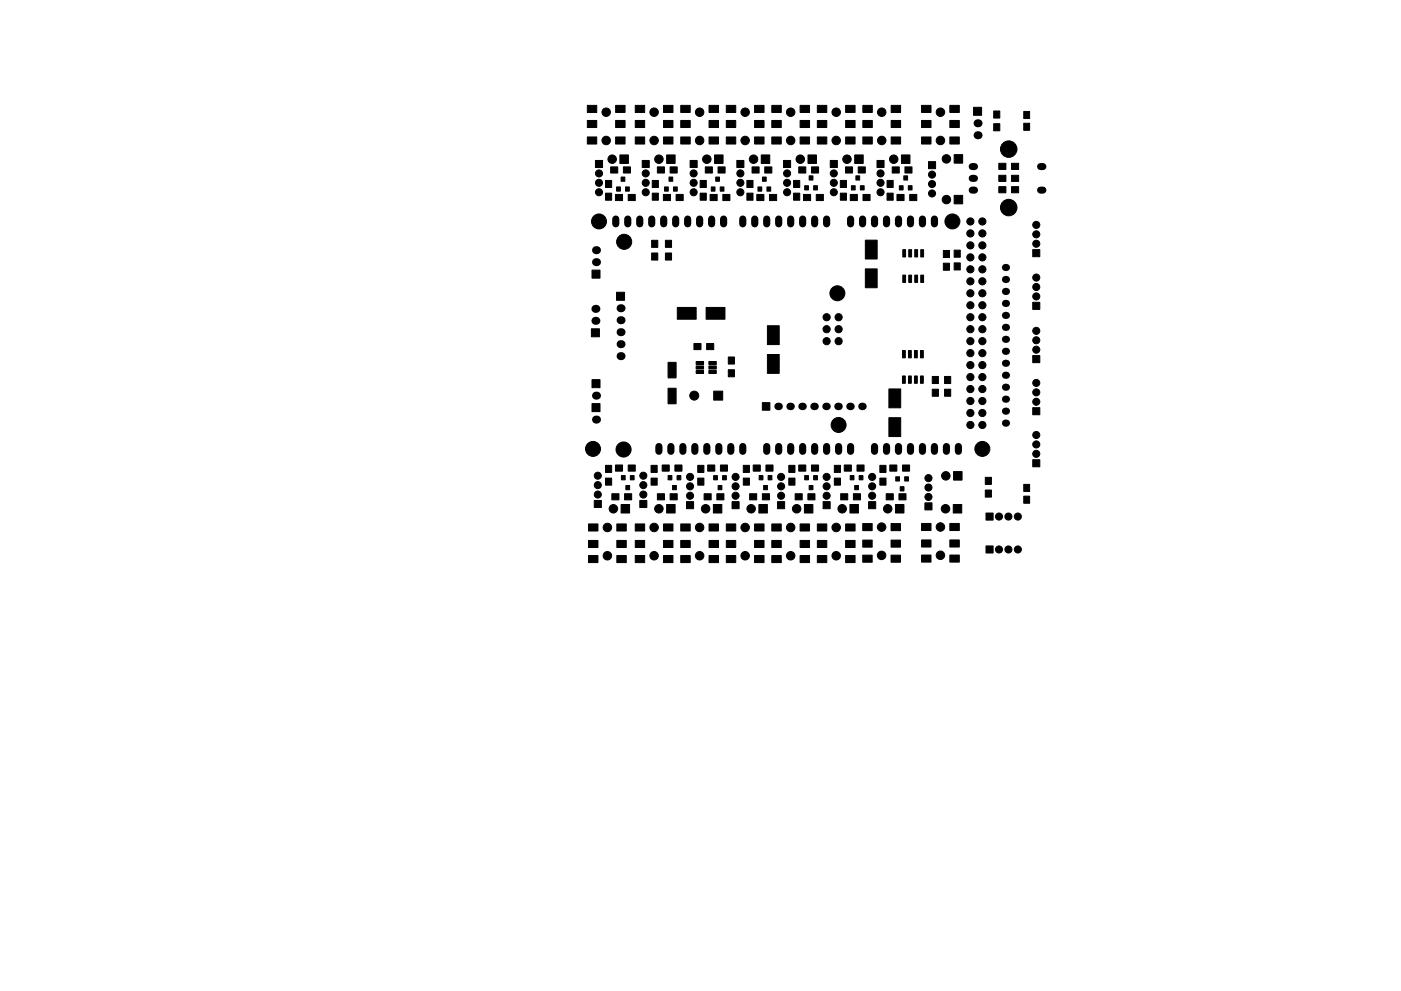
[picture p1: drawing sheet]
<svg xmlns="http://www.w3.org/2000/svg" width="297mm" height="210mm" viewBox="0 0 297 210" stroke-linecap="round" stroke-linejoin="round" font-family="sans-serif">
<g fill="#000" stroke="#000" stroke-width=".21">
<path d="M126.2 34h1.6v1.5h-1.6zM124.5 29.1h2v1.5h-2zM124.5 22.4h2v1.5h-2zM124.5 25.6h2v1.5h-2zM129.5 35.4h1.5v1.3h-1.5zM128.4 38.3h1.3v1.5h-1.3zM130.7 39.7h.8v.9h-.8zM132.2 35.4h1.5v1.3h-1.5zM131.7 37.6h.8v.9h-.8zM130.5 29.1h2v1.5h-2zM130.5 25.6h2v1.5h-2zM130.5 22.4h2v1.5h-2z"/>
<path d="M131.4 32.9h1.8v1.8h-1.8zM132.6 39.7h.8v.9h-.8zM136.2 34h1.5v1.5h-1.5zM134.7 29.1h2v1.5h-2zM134.7 22.4h2v1.5h-2zM134.7 25.6h2v1.5h-2zM139.4 35.4h1.5v1.3h-1.5zM138.3 38.3h1.3v1.5h-1.3zM140.9 39.7h.8v.9h-.8zM142.1 35.4h1.5v1.3h-1.5zM141.8 37.6h.8v.9h-.8zM140.7 29.1h2v1.5h-2z"/>
<path d="M140.7 25.6h2v1.5h-2zM140.7 22.4h2v1.5h-2zM141.3 32.9h1.8v1.8h-1.8zM142.8 39.7h.8v.9h-.8zM146.3 34h1.5v1.5h-1.5zM144.3 29.1h2v1.5h-2zM144.3 22.4h2v1.5h-2zM144.3 25.6h2v1.5h-2zM149.5 35.4h1.5v1.3h-1.5zM148.4 38.3h1.3v1.5h-1.3zM150.8 39.7h.8v.9h-.8zM152.2 35.4h1.5v1.3h-1.5z"/>
<path d="M150.3 29.1h2v1.5h-2zM150.3 25.6h2v1.5h-2zM150.3 22.4h2v1.5h-2zM151.7 37.6h.8v.9h-.8zM151.5 32.9h1.8v1.8h-1.8zM152.7 39.7h.8v.9h-.8zM154 29.1h2v1.5h-2zM154 22.4h2v1.5h-2zM154 25.6h2v1.5h-2zM156.2 34h1.5v1.5h-1.5zM159.4 35.4h1.5v1.3h-1.5zM158.4 38.3h1.3v1.5h-1.3z"/>
<path d="M160.7 39.7h.8v.9h-.8zM160 29.1h2v1.5h-2zM160 25.6h2v1.5h-2zM160 22.4h2v1.5h-2zM162.1 35.4h1.5v1.3h-1.5zM161.7 37.6h.8v.9h-.8zM161.4 32.9h1.8v1.8h-1.8zM162.6 39.7h.8v.9h-.8zM163.6 29.1h2v1.5h-2zM163.6 22.4h2v1.5h-2zM163.6 25.6h2v1.5h-2zM166.1 34h1.5v1.5h-1.5z"/>
<path d="M169.3 35.4h1.6v1.3h-1.6zM168.3 38.3h1.3v1.5h-1.3zM170.6 39.4h.8v.9h-.8zM169.6 29.1h2v1.5h-2zM169.6 25.6h2v1.5h-2zM169.6 22.4h2v1.5h-2zM172 35.4h1.6v1.3h-1.6zM171.6 37.3h.8v.9h-.8zM171.3 32.9h1.8v1.8h-1.8zM172.5 39.4h.8v.9h-.8zM173.3 29.1h2v1.5h-2zM173.3 22.4h2v1.5h-2z"/>
<path d="M173.3 25.6h2v1.5h-2zM176 34h1.5v1.5h-1.5zM179.3 35.4h1.5v1.3h-1.5zM178.2 38.3h1.3v1.5h-1.3zM179.3 29.1h2v1.5h-2zM179.3 25.6h2v1.5h-2zM179.3 22.4h2v1.5h-2zM180.5 39.4h.8v.9h-.8zM182 35.4h1.5v1.3h-1.5zM181.5 37.3h.8v.9h-.8zM181.2 32.9h1.8v1.8h-1.8zM182.4 39.4h.8v.9h-.8z"/>
<path d="M182.9 29.1h2v1.5h-2zM182.9 22.4h2v1.5h-2zM182.9 25.6h2v1.5h-2zM185.9 34h1.5v1.5h-1.5zM189.2 35.4h1.5v1.3h-1.5zM188.1 38.3h1.3v1.5h-1.3zM188.9 29.1h2v1.5h-2zM188.9 25.6h2v1.5h-2zM188.9 22.4h2v1.5h-2zM190.7 39.4h.8v.9h-.8zM191.9 35.4h1.5v1.3h-1.5zM191.6 37.3h.8v.9h-.8z"/>
<path d="M191.1 32.9h1.8v1.8h-1.8zM192.6 39.4h.8v.9h-.8zM196.9 34.3h1.5v1.5h-1.5zM195.4 29.1h2v1.5h-2zM195.4 22.4h2v1.5h-2zM195.4 25.6h2v1.5h-2zM201.4 29.1h2v1.5h-2zM201.4 25.6h2v1.5h-2zM201.4 22.4h2v1.5h-2zM202.3 32.8h1.8v1.8h-1.8zM206.4 22.8h1.7v1.7h-1.7zM210.7 23.5h1.3v1.5h-1.3z"/>
<path d="M210.7 26.2h1.3v1.5h-1.3zM211.8 37.2h1.5v1.3h-1.5zM211.8 34.7h1.5v1.3h-1.5zM214.5 37.2h1.5v1.3h-1.5zM214.5 34.7h1.5v1.3h-1.5zM217.1 23.6h1.2v1.5h-1.2zM217.1 26.1h1.2v1.5h-1.2zM125.5 57.3h1.7v1.7h-1.7zM128.4 41h1.3v1.5h-1.3zM130.5 41.3h1.5v1.3h-1.5zM133.2 41.3h1.5v1.3h-1.5zM138.2 53.7h1.3v1.5h-1.3z"/>
<path d="M138.2 51h1.3v1.5h-1.3zM138.3 41h1.3v1.5h-1.3zM140.6 41.3h1.5v1.3h-1.5zM141.1 53.7h1.3v1.5h-1.3zM141.1 51h1.3v1.5h-1.3zM143.3 41.3h1.5v1.3h-1.5zM148.4 41h1.3v1.5h-1.3zM150.6 41.3h1.5v1.3h-1.5zM153.3 41.3h1.5v1.3h-1.5zM158.4 41h1.3v1.5h-1.3zM160.5 41.3h1.5v1.3h-1.5zM163.2 41.3h1.5v1.3h-1.5z"/>
<path d="M168.3 41h1.3v1.5h-1.3zM170.4 41.3h1.5v1.3h-1.5zM173.1 41.3h1.5v1.3h-1.5zM178.2 41h1.3v1.5h-1.3zM180.3 41.3h1.5v1.3h-1.5zM183 41.3h1.5v1.3h-1.5zM183.5 51h2.5v4h-2.5zM188.1 41h1.3v1.5h-1.3zM191.4 53h.6v1.5h-.6zM191.4 58.4h.6v1.5h-.6zM190.2 41.3h1.5v1.3h-1.5zM192.7 53h.6v1.5h-.6z"/>
<path d="M192.7 58.4h.6v1.5h-.6zM193.9 53h.6v1.5h-.6zM193.9 58.4h.6v1.5h-.6zM192.9 41.3h1.5v1.3h-1.5zM195.2 53h.6v1.5h-.6zM195.2 58.4h.6v1.5h-.6zM200 53.1h1.3v1.5h-1.3zM200 55.8h1.3v1.5h-1.3zM202.3 55.8h1.3v1.5h-1.3zM202.3 53.1h1.3v1.5h-1.3zM202.3 41.4h1.8v1.8h-1.8zM211.8 39.6h1.5v1.3h-1.5z"/>
<path d="M214.5 39.6h1.5v1.3h-1.5zM219 53h1.5v1.5h-1.5zM125.4 69.8h1.7v1.7h-1.7zM130.7 62h1.7v1.7h-1.7zM147.1 72.9h1.5v1.3h-1.5zM147.6 78.6h1.6v.6h-1.6zM147.6 77.6h1.6v.7h-1.6zM147.6 76.7h1.6v.6h-1.6zM143.6 65.2h4v2.5h-4zM149.8 72.9h1.5v1.3h-1.5zM150.3 76.7h1.6v.6h-1.6zM150.3 78.6h1.6v.6h-1.6z"/>
<path d="M150.3 77.6h1.6v.7h-1.6zM149.7 65.2h4v2.5h-4zM154.4 78.4h1.3v1.5h-1.3zM154.4 75.7h1.3v1.5h-1.3zM162.7 75.2h2.5v4h-2.5zM162.7 69.1h2.5v4h-2.5zM183.5 57.1h2.5v4h-2.5zM191.3 74.4h.6v1.5h-.6zM192.6 74.4h.6v1.5h-.6zM193.9 74.4h.6v1.5h-.6zM195.2 74.4h.6v1.5h-.6zM197.7 79.9h1.3v1.5h-1.3z"/>
<path d="M219 64.1h1.5v1.5h-1.5zM219 75.4h1.5v1.5h-1.5zM125.5 80.6h1.7v1.7h-1.7zM125.5 85.6h1.7v1.7h-1.7zM128.4 98.7h1.3v1.5h-1.3zM130.5 98.7h1.5v1.3h-1.5zM133.2 98.7h1.5v1.3h-1.5zM138 98.7h1.3v1.5h-1.3zM140.4 98.7h1.5v1.3h-1.5zM141.6 82.4h1.7v3.3h-1.7zM141.6 76.9h1.7v3.3h-1.7zM143.1 98.7h1.5v1.3h-1.5z"/>
<path d="M147.9 98.7h1.3v1.5h-1.3zM150 98.7h1.5v1.3h-1.5zM151.3 83h1.9v1.9h-1.9zM152.7 98.7h1.5v1.3h-1.5zM157.6 98.7h1.3v1.5h-1.3zM159.7 98.7h1.5v1.3h-1.5zM161.6 85.4h1.6v1.6h-1.6zM162.4 98.7h1.5v1.3h-1.5zM167.2 98.7h1.3v1.5h-1.3zM169.3 98.7h1.6v1.3h-1.6zM172 98.7h1.6v1.3h-1.6zM176.9 98.7h1.3v1.5h-1.3z"/>
<path d="M179 98.7h1.5v1.3h-1.5zM181.7 98.7h1.5v1.3h-1.5zM186.5 98.7h1.3v1.5h-1.3zM188.5 88.6h2.5v4h-2.5zM188.5 82.5h2.5v4h-2.5zM188.7 98.7h1.5v1.3h-1.5zM191.3 79.8h.6v1.5h-.6zM191.4 98.7h1.5v1.3h-1.5zM192.6 79.8h.6v1.5h-.6zM193.9 79.8h.6v1.5h-.6zM195.2 79.8h.6v1.5h-.6zM197.7 82.6h1.3v1.5h-1.3z"/>
<path d="M200.3 82.6h1.3v1.5h-1.3zM200.3 79.9h1.3v1.5h-1.3zM219 86.5h1.5v1.5h-1.5zM219 97.5h1.5v1.5h-1.5zM124.8 111.2h2v1.5h-2zM124.8 114.7h2v1.5h-2zM124.8 117.9h2v1.5h-2zM126 106.2h1.5v1.5h-1.5zM128.4 101.4h1.3v1.5h-1.3zM129.7 104.8h1.5v1.3h-1.5zM130.8 111.2h2v1.5h-2zM130.8 117.9h2v1.5h-2z"/>
<path d="M130.8 114.7h2v1.5h-2zM131.7 100.9h.8v.9h-.8zM132.4 104.8h1.5v1.3h-1.5zM132.7 103h.8v.9h-.8zM131.7 107h1.8v1.8h-1.8zM133.6 100.9h.8v.9h-.8zM134.7 111.2h2v1.5h-2zM134.7 114.7h2v1.5h-2zM134.7 117.9h2v1.5h-2zM135.6 106.2h1.5v1.5h-1.5zM138 101.4h1.3v1.5h-1.3zM139.4 104.8h1.5v1.3h-1.5z"/>
<path d="M140.7 111.2h2v1.5h-2zM140.7 117.9h2v1.5h-2zM140.7 114.7h2v1.5h-2zM141.7 100.9h.8v.9h-.8zM142.1 104.8h1.5v1.3h-1.5zM142.6 103h.8v.9h-.8zM141.3 107h1.8v1.8h-1.8zM143.6 100.9h.8v.9h-.8zM144.3 111.2h2v1.5h-2zM144.3 114.7h2v1.5h-2zM144.3 117.9h2v1.5h-2zM145.6 106.4h1.5v1.5h-1.5z"/>
<path d="M147.9 101.4h1.3v1.5h-1.3zM149.3 104.8h1.5v1.3h-1.5zM150.3 111.2h2v1.5h-2zM150.3 117.9h2v1.5h-2zM150.3 114.7h2v1.5h-2zM151.3 100.9h.8v.9h-.8zM152 104.8h1.5v1.3h-1.5zM152.3 103h.8v.9h-.8zM151.2 107h1.8v1.8h-1.8zM153.2 100.9h.8v.9h-.8zM154 111.2h2v1.5h-2zM154 114.7h2v1.5h-2z"/>
<path d="M154 117.9h2v1.5h-2zM155.2 106.4h1.5v1.5h-1.5zM157.6 101.4h1.3v1.5h-1.3zM158.9 104.8h1.5v1.3h-1.5zM160 111.2h2v1.5h-2zM160 117.9h2v1.5h-2zM160 114.7h2v1.5h-2zM161 100.9h.8v.9h-.8zM161.6 104.8h1.5v1.3h-1.5zM161.9 103h.8v.9h-.8zM160.9 107h1.8v1.8h-1.8zM162.9 100.9h.8v.9h-.8z"/>
<path d="M163.6 111.2h2v1.5h-2zM163.6 114.7h2v1.5h-2zM163.6 117.9h2v1.5h-2zM164.9 106.4h1.5v1.5h-1.5zM167.2 101.4h1.3v1.5h-1.3zM168.6 104.8h1.5v1.3h-1.5zM169.6 111.2h2v1.5h-2zM169.6 117.9h2v1.5h-2zM169.6 114.7h2v1.5h-2zM170.6 100.9h.8v.9h-.8zM171.3 104.8h1.5v1.3h-1.5zM171.6 103h.8v.9h-.8z"/>
<path d="M170.6 107h1.7v1.8h-1.7zM172.5 100.9h.8v.9h-.8zM173.3 111.2h2v1.5h-2zM173.3 114.7h2v1.5h-2zM173.3 117.9h2v1.5h-2zM174.5 106.4h1.5v1.5h-1.5zM176.9 101.4h1.3v1.5h-1.3zM178.2 104.8h1.5v1.3h-1.5zM179.3 111.2h2v1.5h-2zM179.3 117.9h2v1.5h-2zM179.3 114.7h2v1.5h-2zM180.3 100.9h.8v.9h-.8z"/>
<path d="M180.9 104.8h1.5v1.3h-1.5zM181.2 103h.8v.9h-.8zM180.2 107h1.8v1.8h-1.8zM182.2 100.9h.8v.9h-.8zM182.9 111.1h2v1.5h-2zM182.9 114.6h2v1.5h-2zM182.9 117.8h2v1.5h-2zM184.2 106.4h1.5v1.5h-1.5zM186.5 101.4h1.3v1.5h-1.3zM187.9 104.8h1.5v1.3h-1.5zM188.9 111.1h2v1.5h-2zM188.9 117.8h2v1.5h-2z"/>
<path d="M188.9 114.6h2v1.5h-2zM189.9 101.2h.8v.9h-.8zM190.6 104.8h1.5v1.3h-1.5zM190.9 103.3h.8v.9h-.8zM189.9 107h1.8v1.8h-1.8zM191.8 101.2h.8v.9h-.8zM195.4 111.1h2v1.5h-2zM195.4 114.6h2v1.5h-2zM195.4 117.8h2v1.5h-2zM196.1 106.7h1.5v1.5h-1.5zM201.4 111.1h2v1.5h-2zM201.4 117.8h2v1.5h-2z"/>
<path d="M201.4 114.6h2v1.5h-2zM202.1 107h1.8v1.8h-1.8zM202.2 100.1h1.8v1.8h-1.8zM209.1 115.8h1.5v1.5h-1.5zM209.1 108.8h1.5v1.5h-1.5zM208.9 104h1.3v1.5h-1.3zM208.9 101.3h1.3v1.5h-1.3zM217.1 105.3h1.2v1.5h-1.2zM217.1 102.8h1.2v1.5h-1.2z"/>
<circle cx="127" cy="36.8" r=".75"/>
<circle cx="127" cy="38.8" r=".75"/>
<circle cx="128.5" cy="29.8" r=".9"/>
<circle cx="128.5" cy="23.8" r=".9"/>
<circle cx="129.8" cy="33.8" r=".9"/>
<circle cx="136.9" cy="36.8" r=".75"/>
<circle cx="136.9" cy="38.8" r=".75"/>
<circle cx="138.7" cy="29.8" r=".9"/>
<circle cx="138.7" cy="23.8" r=".9"/>
<circle cx="139.7" cy="33.8" r=".9"/>
<circle cx="147.1" cy="36.8" r=".75"/>
<circle cx="147.1" cy="38.8" r=".75"/>
<circle cx="148.3" cy="29.8" r=".9"/>
<circle cx="148.3" cy="23.8" r=".9"/>
<circle cx="149.9" cy="33.8" r=".9"/>
<circle cx="157" cy="36.8" r=".75"/>
<circle cx="157" cy="38.8" r=".75"/>
<circle cx="158" cy="29.8" r=".9"/>
<circle cx="158" cy="23.8" r=".9"/>
<circle cx="159.8" cy="33.8" r=".9"/>
<circle cx="166.9" cy="36.8" r=".75"/>
<circle cx="166.9" cy="38.8" r=".75"/>
<circle cx="167.6" cy="29.8" r=".9"/>
<circle cx="167.6" cy="23.8" r=".9"/>
<circle cx="169.7" cy="33.8" r=".9"/>
<circle cx="176.8" cy="36.8" r=".75"/>
<circle cx="176.8" cy="38.8" r=".75"/>
<circle cx="177.3" cy="29.8" r=".9"/>
<circle cx="177.3" cy="23.8" r=".9"/>
<circle cx="179.6" cy="33.8" r=".9"/>
<circle cx="186.7" cy="36.8" r=".75"/>
<circle cx="186.7" cy="38.8" r=".75"/>
<circle cx="186.9" cy="29.8" r=".9"/>
<circle cx="186.9" cy="23.8" r=".9"/>
<circle cx="189.5" cy="33.8" r=".9"/>
<circle cx="197.6" cy="37" r=".75"/>
<circle cx="197.6" cy="39" r=".75"/>
<circle cx="199.4" cy="29.8" r=".9"/>
<circle cx="199.4" cy="23.8" r=".9"/>
<circle cx="200.7" cy="33.7" r=".9"/>
<circle cx="213.9" cy="31.6" r="1.75"/>
<circle cx="127" cy="40.8" r=".75"/>
<circle cx="127" cy="47" r="1.59"/>
<circle cx="132.3" cy="51.3" r="1.6"/>
<circle cx="136.9" cy="40.8" r=".75"/>
<circle cx="147.1" cy="40.8" r=".75"/>
<circle cx="157" cy="40.8" r=".75"/>
<circle cx="166.9" cy="40.8" r=".75"/>
<circle cx="176.8" cy="40.8" r=".75"/>
<circle cx="186.7" cy="40.8" r=".75"/>
<circle cx="197.6" cy="41" r=".75"/>
<circle cx="200.7" cy="42.3" r=".9"/>
<circle cx="201.9" cy="47" r="1.59"/>
<circle cx="205.7" cy="52.1" r=".76"/>
<circle cx="205.7" cy="54.6" r=".76"/>
<circle cx="205.7" cy="49.5" r=".76"/>
<circle cx="205.7" cy="59.7" r=".76"/>
<circle cx="205.7" cy="57.1" r=".76"/>
<circle cx="205.7" cy="47" r=".76"/>
<circle cx="208.3" cy="59.7" r=".76"/>
<circle cx="208.3" cy="52.1" r=".76"/>
<circle cx="208.3" cy="54.6" r=".76"/>
<circle cx="208.3" cy="57.1" r=".76"/>
<circle cx="208.3" cy="49.5" r=".76"/>
<circle cx="208.3" cy="47" r=".76"/>
<circle cx="213.9" cy="44" r="1.75"/>
<circle cx="219.7" cy="51.7" r=".75"/>
<circle cx="219.7" cy="47.7" r=".75"/>
<circle cx="219.7" cy="58.9" r=".75"/>
<circle cx="219.7" cy="49.7" r=".75"/>
<circle cx="175.3" cy="67.3" r=".76"/>
<circle cx="175.3" cy="69.8" r=".76"/>
<circle cx="175.3" cy="72.4" r=".76"/>
<circle cx="177.5" cy="62.2" r="1.59"/>
<circle cx="177.8" cy="67.3" r=".76"/>
<circle cx="177.8" cy="69.8" r=".76"/>
<circle cx="177.8" cy="72.4" r=".76"/>
<circle cx="205.7" cy="72.4" r=".76"/>
<circle cx="205.7" cy="69.8" r=".76"/>
<circle cx="205.7" cy="74.9" r=".76"/>
<circle cx="205.7" cy="67.3" r=".76"/>
<circle cx="205.7" cy="77.5" r=".76"/>
<circle cx="205.7" cy="62.2" r=".76"/>
<circle cx="205.7" cy="64.8" r=".76"/>
<circle cx="208.3" cy="62.2" r=".76"/>
<circle cx="208.3" cy="64.8" r=".76"/>
<circle cx="208.3" cy="72.4" r=".76"/>
<circle cx="208.3" cy="74.9" r=".76"/>
<circle cx="208.3" cy="77.5" r=".76"/>
<circle cx="208.3" cy="67.3" r=".76"/>
<circle cx="208.3" cy="69.8" r=".76"/>
<circle cx="219.7" cy="62.9" r=".75"/>
<circle cx="219.7" cy="74.2" r=".75"/>
<circle cx="219.7" cy="70.2" r=".75"/>
<circle cx="219.7" cy="60.9" r=".75"/>
<circle cx="219.7" cy="72.2" r=".75"/>
<circle cx="125.7" cy="95.2" r="1.59"/>
<circle cx="132.2" cy="95.4" r="1.6"/>
<circle cx="147.2" cy="83.9" r=".95"/>
<circle cx="177.8" cy="90.2" r="1.59"/>
<circle cx="205.7" cy="82.5" r=".76"/>
<circle cx="205.7" cy="85.1" r=".76"/>
<circle cx="205.7" cy="90.2" r=".76"/>
<circle cx="205.7" cy="80" r=".76"/>
<circle cx="205.7" cy="87.6" r=".76"/>
<circle cx="208.3" cy="82.5" r=".76"/>
<circle cx="208.3" cy="87.6" r=".76"/>
<circle cx="208.3" cy="80" r=".76"/>
<circle cx="208.3" cy="85.1" r=".76"/>
<circle cx="208.3" cy="90.2" r=".76"/>
<circle cx="208.3" cy="95.2" r="1.59"/>
<circle cx="219.7" cy="85.2" r=".75"/>
<circle cx="219.7" cy="96.3" r=".75"/>
<circle cx="219.7" cy="81.2" r=".75"/>
<circle cx="219.7" cy="92.3" r=".75"/>
<circle cx="219.7" cy="94.3" r=".75"/>
<circle cx="219.7" cy="83.2" r=".75"/>
<circle cx="126.7" cy="104.9" r=".75"/>
<circle cx="126.7" cy="100.9" r=".75"/>
<circle cx="126.7" cy="102.9" r=".75"/>
<circle cx="128.8" cy="117.9" r=".9"/>
<circle cx="128.8" cy="111.9" r=".9"/>
<circle cx="130" cy="107.9" r=".9"/>
<circle cx="136.4" cy="104.9" r=".75"/>
<circle cx="136.4" cy="100.9" r=".75"/>
<circle cx="136.4" cy="102.9" r=".75"/>
<circle cx="138.7" cy="117.9" r=".9"/>
<circle cx="138.7" cy="111.9" r=".9"/>
<circle cx="139.7" cy="107.9" r=".9"/>
<circle cx="146.3" cy="105.2" r=".75"/>
<circle cx="146.3" cy="101.2" r=".75"/>
<circle cx="146.3" cy="103.2" r=".75"/>
<circle cx="148.3" cy="117.9" r=".9"/>
<circle cx="148.3" cy="111.9" r=".9"/>
<circle cx="149.6" cy="107.9" r=".9"/>
<circle cx="156" cy="105.2" r=".75"/>
<circle cx="156" cy="101.2" r=".75"/>
<circle cx="156" cy="103.2" r=".75"/>
<circle cx="158" cy="117.9" r=".9"/>
<circle cx="158" cy="111.9" r=".9"/>
<circle cx="159.3" cy="107.9" r=".9"/>
<circle cx="165.6" cy="105.2" r=".75"/>
<circle cx="165.6" cy="101.2" r=".75"/>
<circle cx="165.6" cy="103.2" r=".75"/>
<circle cx="167.6" cy="117.9" r=".9"/>
<circle cx="167.6" cy="111.9" r=".9"/>
<circle cx="168.9" cy="107.9" r=".9"/>
<circle cx="175.3" cy="105.2" r=".75"/>
<circle cx="175.3" cy="101.2" r=".75"/>
<circle cx="175.3" cy="103.2" r=".75"/>
<circle cx="177.3" cy="117.9" r=".9"/>
<circle cx="177.3" cy="111.9" r=".9"/>
<circle cx="178.6" cy="107.9" r=".9"/>
<circle cx="184.9" cy="105.2" r=".75"/>
<circle cx="184.9" cy="101.2" r=".75"/>
<circle cx="184.9" cy="103.2" r=".75"/>
<circle cx="186.9" cy="117.8" r=".9"/>
<circle cx="186.9" cy="111.8" r=".9"/>
<circle cx="188.2" cy="107.9" r=".9"/>
<circle cx="196.8" cy="105.4" r=".75"/>
<circle cx="196.8" cy="101.4" r=".75"/>
<circle cx="196.8" cy="103.4" r=".75"/>
<circle cx="199.4" cy="117.8" r=".9"/>
<circle cx="199.4" cy="111.8" r=".9"/>
<circle cx="200.5" cy="107.9" r=".9"/>
<circle cx="200.5" cy="101" r=".9"/>
<circle cx="211.8" cy="116.6" r=".75"/>
<circle cx="211.8" cy="109.6" r=".75"/>
<circle cx="213.8" cy="116.6" r=".75"/>
<circle cx="213.8" cy="109.6" r=".75"/>
<circle cx="215.8" cy="109.6" r=".75"/>
<circle cx="215.8" cy="116.6" r=".75"/>
</g>
<g fill="none" stroke="#000" stroke-width="1.5">
<path d="M206.1 35.3h.5M206.1 37.8h.5M220.6 35.3h.5M130.6 46.5v1M133.1 46.5v1M135.6 46.5v1M138.2 46.5v1M140.7 46.5v1M143.3 46.5v1M145.8 46.5v1M148.3 46.5v1M150.9 46.5v1"/>
<path d="M153.4 46.5v1M157.5 46.5v1M160 46.5v1M162.6 46.5v1M165.1 46.5v1M167.6 46.5v1M170.2 46.5v1M172.7 46.5v1M175.3 46.5v1M180.3 46.5v1M182.9 46.5v1M185.4 46.5v1"/>
<path d="M188 46.5v1M190.5 46.5v1M193 46.5v1M195.6 46.5v1M198.1 46.5v1M206.1 40.3h.5M220.6 40.3h.5M139.7 94.7v1.1M142.2 94.7v1.1M144.8 94.7v1.1M147.3 94.7v1.1M149.9 94.7v1.1"/>
<path d="M152.4 94.7v1.1M154.9 94.7v1.1M157.5 94.7v1.1M162.6 94.7v1.1M165.1 94.7v1.1M167.6 94.7v1.1M170.2 94.7v1.1M172.7 94.7v1.1M175.3 94.7v1.1M177.8 94.7v1.1M180.3 94.7v1.1M185.4 94.7v1.1"/>
<path d="M188 94.7v1.1M190.5 94.7v1.1M193 94.7v1.1M195.6 94.7v1.1M198.1 94.7v1.1M200.7 94.7v1.1M203.2 94.7v1.1"/>
</g>
<g fill="#000">
<circle cx="207.3" cy="26.2" r=".85"/>
<circle cx="207.3" cy="28.7" r=".85"/>
<circle cx="126.4" cy="55.6" r=".85"/>
<circle cx="126.4" cy="53.1" r=".85"/>
<circle cx="213.2" cy="59.3" r=".76"/>
<circle cx="213.2" cy="56.8" r=".76"/>
<circle cx="126.2" cy="68.1" r=".85"/>
<circle cx="126.2" cy="65.5" r=".85"/>
<circle cx="131.6" cy="65.4" r=".85"/>
<circle cx="131.6" cy="73" r=".85"/>
<circle cx="131.6" cy="70.5" r=".85"/>
<circle cx="131.6" cy="75.6" r=".85"/>
<circle cx="131.6" cy="67.9" r=".85"/>
<circle cx="213.2" cy="74.5" r=".76"/>
<circle cx="213.2" cy="69.5" r=".76"/>
<circle cx="213.2" cy="79.6" r=".76"/>
<circle cx="213.2" cy="77.1" r=".76"/>
<circle cx="213.2" cy="72" r=".76"/>
<circle cx="213.2" cy="66.9" r=".76"/>
<circle cx="213.2" cy="61.8" r=".76"/>
<circle cx="213.2" cy="64.4" r=".76"/>
<circle cx="126.4" cy="83.9" r=".85"/>
<circle cx="126.4" cy="89" r=".85"/>
<circle cx="165" cy="86.2" r=".8"/>
<circle cx="167.5" cy="86.2" r=".8"/>
<circle cx="170.1" cy="86.2" r=".8"/>
<circle cx="172.6" cy="86.2" r=".8"/>
<circle cx="175.1" cy="86.2" r=".8"/>
<circle cx="177.7" cy="86.2" r=".8"/>
<circle cx="180.2" cy="86.2" r=".8"/>
<circle cx="182.8" cy="86.2" r=".8"/>
<circle cx="213.2" cy="87.2" r=".76"/>
<circle cx="213.2" cy="89.8" r=".76"/>
<circle cx="213.2" cy="82.2" r=".76"/>
<circle cx="213.2" cy="84.7" r=".76"/>
</g>
</svg>
